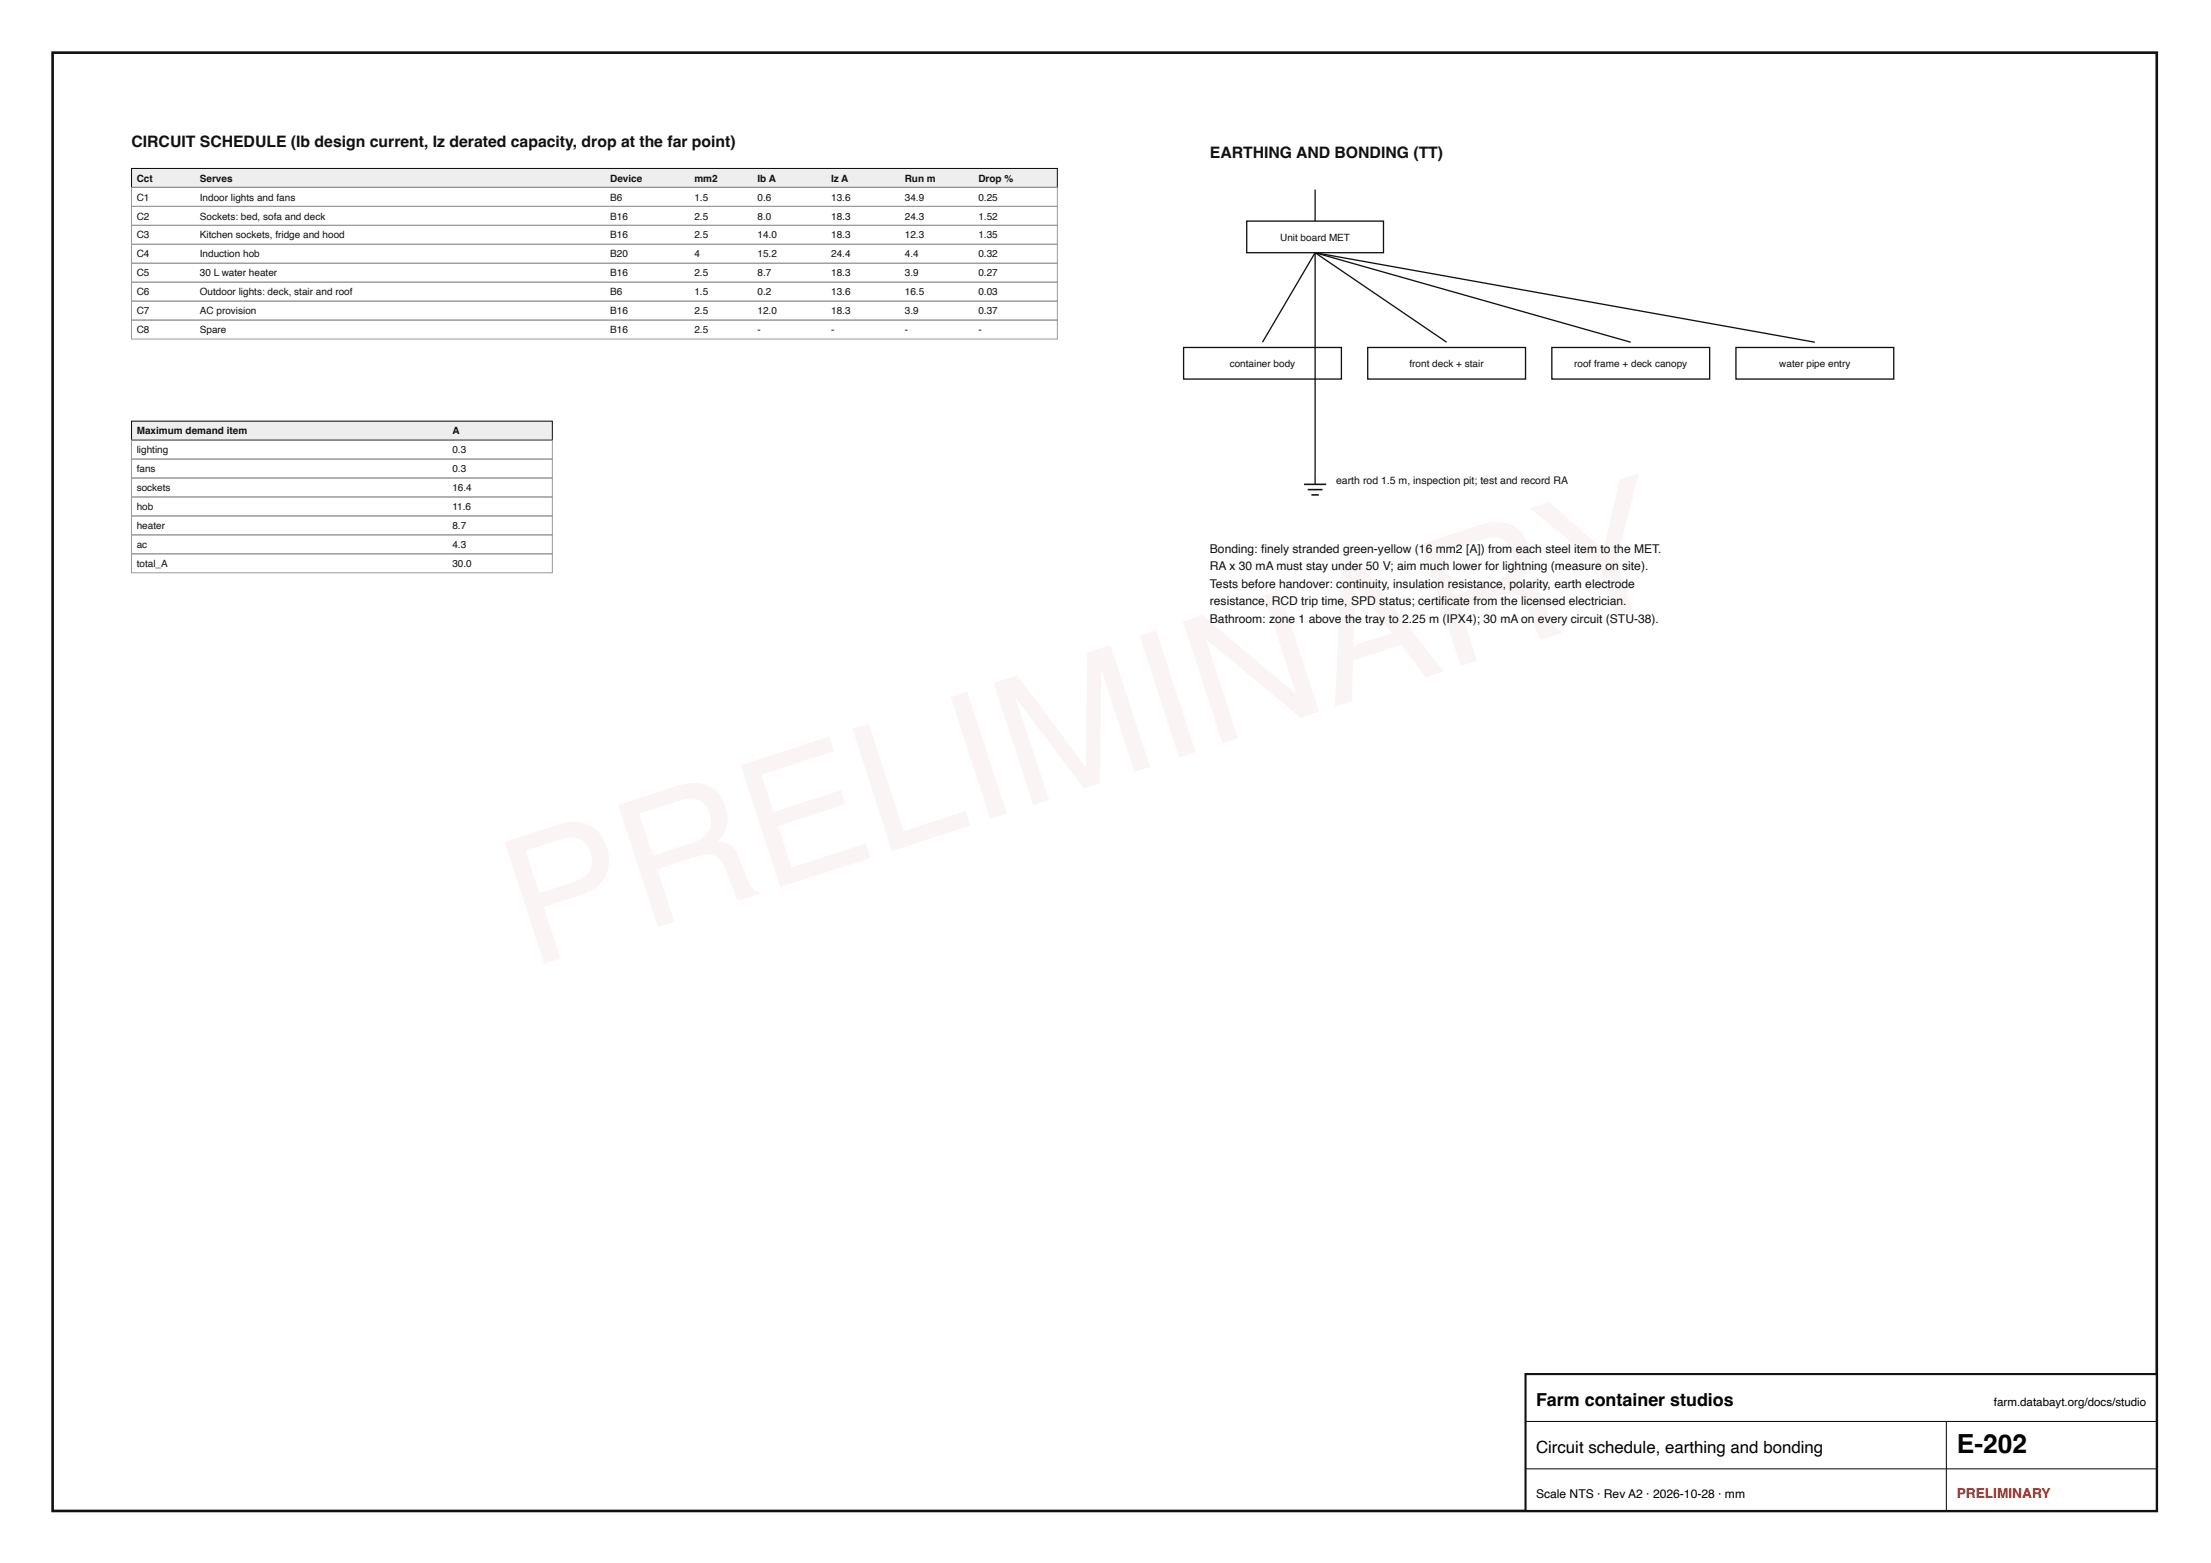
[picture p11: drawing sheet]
<svg xmlns="http://www.w3.org/2000/svg" width="420mm" height="297mm" viewBox="0 0 420 297" stroke-linecap="round" stroke-linejoin="round" font-family="sans-serif">
<defs><g id="words">
<text font-size="5" x="371.9" y="276.1">E-202</text>
<text font-size="3.4" x="291.9" y="267.1">Farm container studios</text>
<text font-size="3.2" x="291.9" y="276.1">Circuit schedule, earthing and bonding</text>
<g font-size="3" fill="#111">
<text x="25" y="28">CIRCUIT SCHEDULE (Ib design current, Iz derated capacity, drop at the far point)</text>
<text x="229.9" y="30">EARTHING AND BONDING (TT)</text>
</g>
<text font-size="2.6" fill="#b3261e" x="371.9" y="284.6">PRELIMINARY</text>
<g font-size="2.3" fill="#111">
<text x="229.9" y="105">Bonding: fnely stranded green-yellow (16 mm2 [A]) from each steel item to the MET.</text>
<text x="239.7" y="105">i</text>
<text x="229.9" y="108.4">RA x 30 mA must stay under 50 V; aim much lower for lightning (measure on site).</text>
<text x="229.9" y="111.7">Tests before handover: continuity, insulation resistance, polarity, earth electrode</text>
<text x="229.9" y="115">resistance, RCD trip time, SPD status; certifcate from the licensed electrician.</text>
<text x="229.9" y="118.4">Bathroom: zone 1 above the tray to 2.25 m (IPX4); 30 mA on every circuit (STU-38).</text>
<text x="273.9" y="115">i</text>
</g>
<text font-size="2.3" x="291.9" y="284.6">Scale NTS · Rev A2 · 2026-10-28 · mm</text>
<text font-size="2.2" x="378.9" y="267.1">farm.databayt.org/docs/studio</text>
<text font-size="2" fill="#111" x="253.9" y="92">earth rod 1.5 m, inspection pit; test and record RA</text>
<g font-size="1.9" fill="#111">
<text x="26" y="34.5">Cct</text>
<text x="38" y="34.5">Serves</text>
<text x="116" y="34.5">Device</text>
<text x="132" y="34.5">mm2</text>
<text x="144" y="34.5">Ib A</text>
<text x="158" y="34.5">Iz A</text>
<text x="172" y="34.5">Run m</text>
<text x="186" y="34.5">Drop %</text>
<text x="26" y="38.1">C1</text>
<text x="26" y="41.7">C2</text>
<text x="38" y="38.1">Indoor lights and fans</text>
<text x="38" y="41.7">Sockets: bed, sofa and deck</text>
<text x="116" y="38.1">B6</text>
<text x="116" y="41.7">B16</text>
<text x="132" y="38.1">1.5</text>
<text x="132" y="41.7">2.5</text>
<text x="144" y="38.1">0.6</text>
<text x="144" y="41.7">8.0</text>
<text x="158" y="38.1">13.6</text>
<text x="158" y="41.7">18.3</text>
<text x="172" y="38.1">34.9</text>
<text x="172" y="41.7">24.3</text>
<text x="186" y="38.1">0.25</text>
<text x="186" y="41.7">1.52</text>
<text x="26" y="45.3">C3</text>
<text x="38" y="45.3">Kitchen sockets, fridge and hood</text>
<text x="116" y="45.3">B16</text>
<text x="132" y="45.3">2.5</text>
<text x="144" y="45.3">14.0</text>
<text x="158" y="45.3">18.3</text>
<text x="172" y="45.3">12.3</text>
<text x="186" y="45.3">1.35</text>
<text x="243.3" y="45.8">Unit board MET</text>
<text x="26" y="48.9">C4</text>
<text x="26" y="52.5">C5</text>
<text x="38" y="48.9">Induction hob</text>
<text x="38" y="52.5">30 L water heater</text>
<text x="116" y="48.9">B20</text>
<text x="116" y="52.5">B16</text>
<text x="132" y="48.9">4</text>
<text x="132" y="52.5">2.5</text>
<text x="144" y="48.9">15.2</text>
<text x="144" y="52.5">8.7</text>
<text x="158" y="48.9">24.4</text>
<text x="158" y="52.5">18.3</text>
<text x="172" y="48.9">4.4</text>
<text x="172" y="52.5">3.9</text>
<text x="186" y="48.9">0.32</text>
<text x="186" y="52.5">0.27</text>
<text x="26" y="56.1">C6</text>
<text x="26" y="59.7">C7</text>
<text x="38" y="56.1">Outdoor lights: deck, stair and roof</text>
<text x="38" y="59.7">AC provision</text>
<text x="116" y="56.1">B6</text>
<text x="116" y="59.7">B16</text>
<text x="132" y="56.1">1.5</text>
<text x="132" y="59.7">2.5</text>
<text x="144" y="56.1">0.2</text>
<text x="144" y="59.7">12.0</text>
<text x="158" y="56.1">13.6</text>
<text x="158" y="59.7">18.3</text>
<text x="172" y="56.1">16.5</text>
<text x="172" y="59.7">3.9</text>
<text x="186" y="56.1">0.03</text>
<text x="186" y="59.7">0.37</text>
<text x="26" y="63.3">C8</text>
<text x="38" y="63.3">Spare</text>
<text x="116" y="63.3">B16</text>
<text x="132" y="63.3">2.5</text>
<text x="144" y="63.3">-</text>
<text x="158" y="63.3">-</text>
<text x="172" y="63.3">-</text>
<text x="186" y="63.3">-</text>
<text x="233.7" y="69.8">container body</text>
<text x="267.9" y="69.8">front deck + stair</text>
<text x="299.2" y="69.8">roof frame + deck canopy</text>
<text x="338.2" y="69.8">water pipe entry</text>
<text x="26" y="82.5">Maximum demand item</text>
<text x="86" y="82.5">A</text>
<text x="26" y="86.1">lighting</text>
<text x="26" y="89.7">fans</text>
<text x="86" y="86.1">0.3</text>
<text x="86" y="89.7">0.3</text>
<text x="26" y="93.3">sockets</text>
<text x="86" y="93.3">16.4</text>
<text x="26" y="96.9">hob</text>
<text x="26" y="100.5">heater</text>
<text x="86" y="96.9">11.6</text>
<text x="86" y="100.5">8.7</text>
<text x="26" y="104.1">ac</text>
<text x="26" y="107.7">total_A</text>
<text x="86" y="104.1">4.3</text>
<text x="86" y="107.7">30.0</text>
</g>
</g></defs>
<path d="M10 10h399.9v277.1h-399.9z" fill="none" stroke="#111" stroke-width=".5"/>
<path d="M25 32h175.9v3.6h-175.9z" fill="#eee"/>
<path d="M25 32h175.9v3.6h-175.9z" fill="none" stroke="#111" stroke-width=".2"/>
<path d="M25 35.6h175.9v3.6h-175.9zM25 39.2h175.9v3.6h-175.9zM25 42.8h175.9v3.6h-175.9zM25 46.4h175.9v3.6h-175.9zM25 50h175.9v3.6h-175.9zM25 53.6h175.9v3.6h-175.9zM25 57.2h175.9v3.6h-175.9zM25 60.8h175.9v3.6h-175.9z" fill="none" stroke="#999" stroke-width=".19"/>
<path d="M25 80h80v3.6h-80z" fill="#eee"/>
<path d="M25 80h80v3.6h-80z" fill="none" stroke="#111" stroke-width=".2"/>
<path d="M25 83.6h80v3.6h-80zM25 87.2h80v3.6h-80zM25 90.8h80v3.6h-80zM25 94.4h80v3.6h-80zM25 98h80v3.6h-80zM25 101.6h80v3.6h-80zM25 105.2h80v3.6h-80z" fill="none" stroke="#999" stroke-width=".19"/>
<path d="M236.9 42h26v6h-26z" fill="#fff"/>
<path d="M236.9 42h26v6h-26zM249.9 48l-10 17" fill="none" stroke="#111" stroke-width=".25"/>
<path d="M224.9 66h30v6h-30z" fill="#fff"/>
<path d="M249.9 48l25 17M224.9 66h30v6h-30z" fill="none" stroke="#111" stroke-width=".25"/>
<path d="M259.9 66h30v6h-30z" fill="#fff"/>
<path d="M249.9 48l60 17M259.9 66h30v6h-30z" fill="none" stroke="#111" stroke-width=".25"/>
<path d="M294.9 66h30v6h-30z" fill="#fff"/>
<path d="M249.9 48l95 17M294.9 66h30v6h-30z" fill="none" stroke="#111" stroke-width=".25"/>
<path d="M329.9 66h30v6h-30z" fill="#fff"/>
<path d="M249.9 36v6M249.9 48v44M329.9 66h30v6h-30z" fill="none" stroke="#111" stroke-width=".25"/>
<path d="M247.8 92h4.2M248.5 93h2.8M249.2 94h1.4" fill="none" stroke="#111" stroke-width=".3"/>
<path d="M289.9 261.1h120v26h-120z" fill="#fff"/>
<path d="M289.9 261.1h120v26h-120z" fill="none" stroke="#111" stroke-width=".4"/>
<path d="M289.9 270.1h120M289.9 279.1h120M369.9 270.1v17" fill="none" stroke="#111" stroke-width=".2"/>
<use href="#words"/>
</svg>
